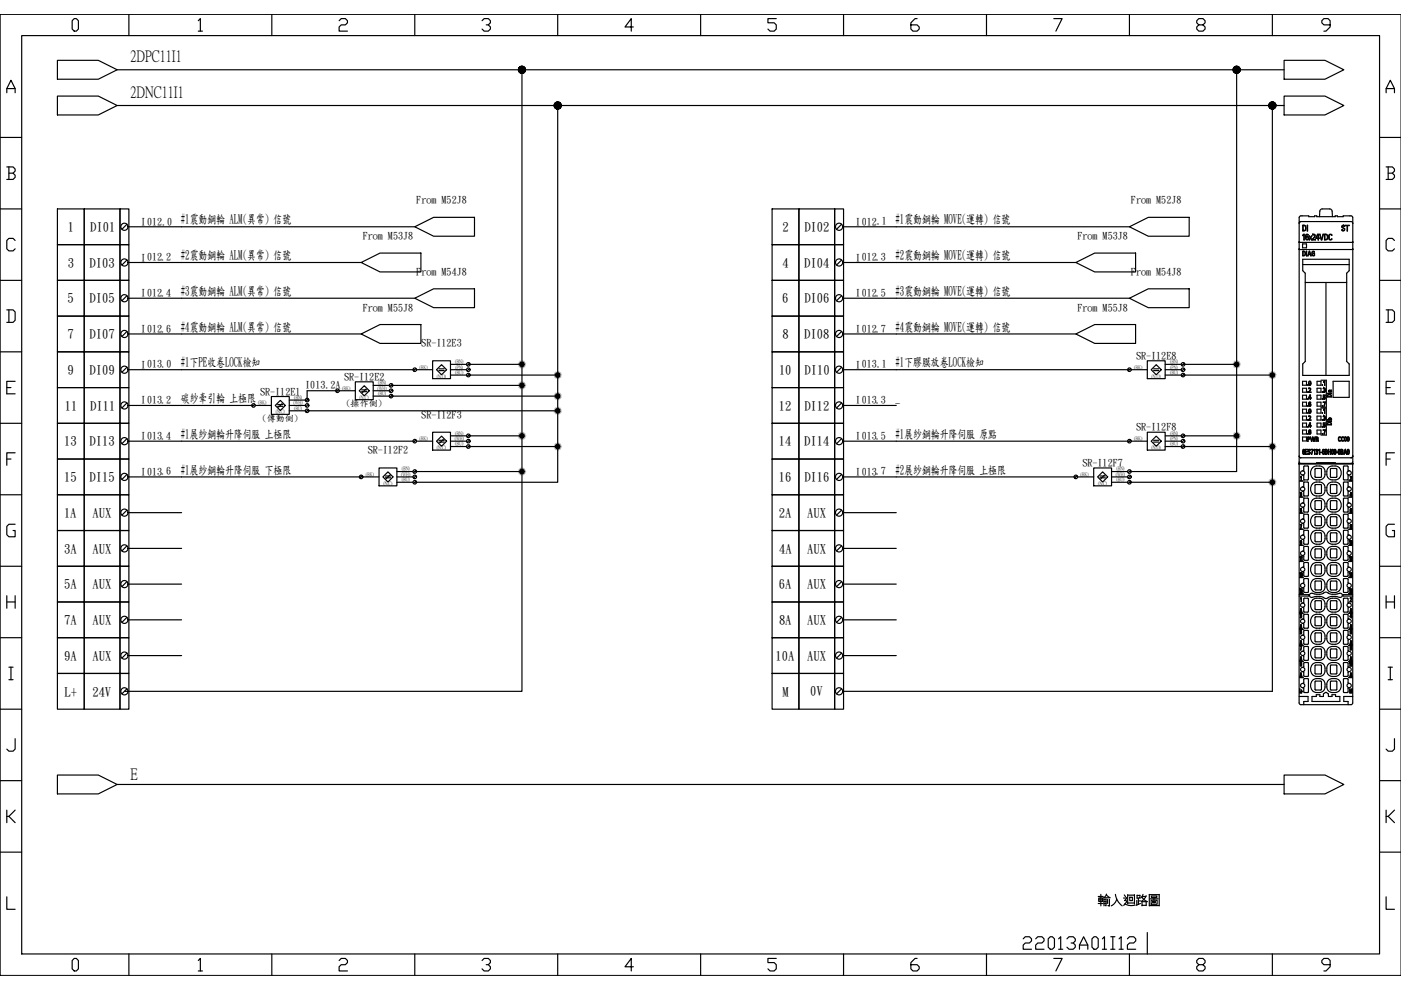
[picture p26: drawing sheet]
<svg xmlns="http://www.w3.org/2000/svg" width="297mm" height="210mm" viewBox="0 0 297 210" stroke-linecap="round" stroke-linejoin="round" font-family="sans-serif">
<defs><g id="words">
<text font-size="6.2" x="215.9" y="202.5">22013A01I12</text>
<g font-size="3.4">
<text x="27.7" y="13">2DPC11I1</text>
<text x="27.7" y="20.6">2DNC11I1</text>
<text x="27.7" y="165.2">E</text>
</g>
<g font-size="2.7">
<text x="38.3" y="47.4">#1震動鋼輪 ALM(異常) 信號</text>
<text x="189.9" y="47.4">#1震動鋼輪 MOVE(運轉) 信號</text>
<text x="14.4" y="49">1</text>
<text x="19.1" y="49">DI01</text>
<text x="165.9" y="49">2</text>
<text x="170.5" y="49">DI02</text>
<text x="14.3" y="56.5">3</text>
<text x="19" y="56.5">DI03</text>
<text x="38.3" y="55">#2震動鋼輪 ALM(異常) 信號</text>
<text x="165.9" y="56.6">4</text>
<text x="170.5" y="56.5">DI04</text>
<text x="189.9" y="55">#2震動鋼輪 MOVE(運轉) 信號</text>
<text x="14.3" y="64.1">5</text>
<text x="19" y="64.1">DI05</text>
<text x="38.3" y="62.5">#3震動鋼輪 ALM(異常) 信號</text>
<text x="165.9" y="64.1">6</text>
<text x="170.5" y="64.1">DI06</text>
<text x="189.9" y="62.5">#3震動鋼輪 MOVE(運轉) 信號</text>
<text x="14.3" y="71.7">7</text>
<text x="19" y="71.7">DI07</text>
<text x="38.3" y="70.1">#4震動鋼輪 ALM(異常) 信號</text>
<text x="165.9" y="71.7">8</text>
<text x="170.5" y="71.7">DI08</text>
<text x="189.9" y="70.1">#4震動鋼輪 MOVE(運轉) 信號</text>
<text x="38.3" y="77.7">#1下PE收卷LOCK檢知</text>
<text x="189.9" y="77.7">#1下膠膜放卷LOCK檢知</text>
<text x="14.3" y="79.3">9</text>
<text x="19" y="79.3">DI09</text>
<text x="165.2" y="79.3">10</text>
<text x="170.6" y="79.3">DI10</text>
<text x="13.7" y="86.9">11</text>
<text x="19.1" y="86.9">DI11</text>
<text x="38.3" y="85.3">碳紗牽引輪 上極限</text>
<text x="165.1" y="86.9">12</text>
<text x="170.5" y="86.9">DI12</text>
<text x="189.9" y="85.3">_</text>
<text x="13.6" y="94.4">13</text>
<text x="19" y="94.4">DI13</text>
<text x="38.3" y="92.8">#1展紗鋼輪升降伺服 上極限</text>
<text x="165.1" y="94.4">14</text>
<text x="170.5" y="94.4">DI14</text>
<text x="189.9" y="92.8">#1展紗鋼輪升降伺服 原點</text>
<text x="38.3" y="100.4">#1展紗鋼輪升降伺服 下極限</text>
<text x="189.9" y="100.4">#2展紗鋼輪升降伺服 上極限</text>
<text x="13.6" y="102">15</text>
<text x="19" y="102">DI15</text>
<text x="165.1" y="102">16</text>
<text x="170.5" y="102">DI16</text>
<text x="13.6" y="109.6">1A</text>
<text x="19.6" y="109.6">AUX</text>
<text x="165.2" y="109.6">2A</text>
<text x="171.2" y="109.6">AUX</text>
<text x="13.6" y="117.2">3A</text>
<text x="19.6" y="117.2">AUX</text>
<text x="165.2" y="117.2">4A</text>
<text x="171.2" y="117.2">AUX</text>
<text x="13.6" y="124.7">5A</text>
<text x="19.6" y="124.7">AUX</text>
<text x="165.1" y="124.7">6A</text>
<text x="171.2" y="124.7">AUX</text>
<text x="13.6" y="132.3">7A</text>
<text x="19.6" y="132.3">AUX</text>
<text x="165.2" y="132.3">8A</text>
<text x="171.2" y="132.3">AUX</text>
<text x="13.6" y="139.9">9A</text>
<text x="19.6" y="139.9">AUX</text>
<text x="164.4" y="139.9">10A</text>
<text x="171.2" y="139.9">AUX</text>
<text x="13.7" y="147.5">L+</text>
<text x="19.6" y="147.5">24V</text>
<text x="165.9" y="147.5">M</text>
<text x="171.8" y="147.5">0V</text>
</g>
<g font-size="2.1">
<text x="29.9" y="47.7">I012.0</text>
<text x="88.3" y="43.1">From M52J8</text>
<text x="181.4" y="47.7">I012.1</text>
<text x="239.8" y="43.1">From M52J8</text>
<text x="76.9" y="50.7">From M53J8</text>
<text x="228.4" y="50.7">From M53J8</text>
<text x="29.9" y="55.2">I012.2</text>
<text x="88.3" y="58.3">From M54J8</text>
<text x="181.4" y="55.2">I012.3</text>
<text x="239.8" y="58.3">From M54J8</text>
<text x="29.9" y="62.8">I012.4</text>
<text x="76.9" y="65.8">From M55J8</text>
<text x="181.4" y="62.8">I012.5</text>
<text x="228.4" y="65.8">From M55J8</text>
<text x="29.9" y="70.4">I012.6</text>
<text x="181.4" y="70.4">I012.7</text>
<text x="29.9" y="78">I013.0</text>
<text x="89.3" y="73.4">SR-I12E3</text>
<text x="181.4" y="78">I013.1</text>
<text x="240.9" y="76.1">SR-I12E8</text>
<text x="55.1" y="83.6">SR-I12E1</text>
<text x="64.7" y="82.2">I013.2A</text>
<text x="72.9" y="80.5">SR-I12E2</text>
<text x="29.9" y="85.5">I013.2</text>
<text x="89.3" y="88.6">SR-I12F3</text>
<text x="181.4" y="85.5">I013.3</text>
<text x="29.9" y="93.1">I013.4</text>
<text x="181.4" y="93.1">I013.5</text>
<text x="240.9" y="91.2">SR-I12F8</text>
<text x="29.9" y="100.7">I013.6</text>
<text x="78" y="96.1">SR-I12F2</text>
<text x="181.4" y="100.7">I013.7</text>
<text x="229.5" y="98.8">SR-I12F7</text>
</g>
<g font-size="1.9">
<text x="55.6" y="89.2">(傳動</text>
<text x="60.4" y="89.2">側)</text>
<text x="73.4" y="86.1">(操作側)</text>
</g>
<g font-size="1.1">
<text x="96.5" y="77">(BN)</text>
<text x="248.1" y="77">(BN)</text>
<text x="72.6" y="82.6">(BK)</text>
<text x="80" y="82.6">(WH)</text>
<text x="80.1" y="81.5">(BN)</text>
<text x="80.1" y="83.8">(BU)</text>
<text x="89" y="78.2">(BK)</text>
<text x="92.6" y="80.1">(N.O)</text>
<text x="96.5" y="79.3">(BU)</text>
<text x="96.6" y="78.2">(PN)</text>
<text x="240.5" y="78.2">(BK)</text>
<text x="244.1" y="80.1">(N.O)</text>
<text x="248.1" y="79.3">(BU)</text>
<text x="248.1" y="78.2">(PN)</text>
<text x="54.8" y="85.7">(BK)</text>
<text x="58.5" y="87.6">(N.C)</text>
<text x="62.2" y="85.7">(WH)</text>
<text x="62.3" y="84.6">(BN)</text>
<text x="62.3" y="86.9">(BU)</text>
<text x="76.3" y="84.5">(N.C)</text>
<text x="89" y="93.3">(BK)</text>
<text x="92.6" y="95.2">(N.C)</text>
<text x="96.4" y="93.3">(WH)</text>
<text x="96.5" y="92.2">(BN)</text>
<text x="96.5" y="94.5">(BU)</text>
<text x="240.5" y="93.3">(BK)</text>
<text x="244.1" y="95.2">(N.O)</text>
<text x="248.1" y="92.2">(BN)</text>
<text x="248.1" y="94.5">(BU)</text>
<text x="248.1" y="93.3">(PN)</text>
<text x="77.6" y="100.9">(BK)</text>
<text x="85.1" y="100.9">(WH)</text>
<text x="85.2" y="99.8">(BN)</text>
<text x="229.1" y="100.9">(BK)</text>
<text x="236.6" y="100.9">(WH)</text>
<text x="236.7" y="99.8">(BN)</text>
<text x="81.3" y="102.8">(N.C)</text>
<text x="85.2" y="102">(BU)</text>
<text x="232.8" y="102.8">(N.C)</text>
<text x="236.7" y="102">(BU)</text>
</g>
</g></defs>
<g fill="none" stroke="#000" stroke-width=".25">
<path d="M.1 3h296.9M1.4 19.7v-.9l.9-1.8 .9 1.8v.9M1.4 18.8h1.8M4.6 7.5h287.9v194.8h-287.9zM15.7 3.9h.5l.4 .5v1.8l-.4 .4h-.5l-.4-.4v-1.8zM27.3 3v4.5M42 4.4l.5-.5v2.7M42 6.6h.9M57.6 3v4.5M71.9 4.4l.4-.5h.9l.5 .5v.4l-.5 .5h-.9l-.4 .4v.9h1.8M87.9 3v4.5M102.2 4.4l.4-.5h.9l.5 .5v.4l-.5 .5h-.4"/>
<path d="M103.5 5.3l.5 .4v.5l-.5 .4h-.9l-.4-.4M118.2 3v4.5M134.3 5.7h-1.8l1.3-1.8v2.7M148.5 3v4.5M164.6 3.9h-1.8v.9h1.3l.5 .5v.9l-.5 .4h-.8l-.5-.4M178.8 3v4.5M194.4 3.9h-.4l-.9 .9v1.4l.5 .4h.8l.5-.4v-.5l-.5-.4h-1.3M209.2 3v4.5M223.4 3.9h1.8l-1.3 2.7M239.5 3v4.5M254.2 5.3l-.5-.5v-.4l.5-.5h.9l.4 .5v.4l-.4 .5h-.9l-.5 .4v.5l.5 .4h.9l.4-.4v-.5l-.4-.4M269.8 3v4.5"/>
<path d="M282 5.3h-1.3l-.5-.5v-.4l.5-.5h.9l.4 .5v1.3l-.9 .9h-.4M293.9 19.7v-.9l.9-1.8 .9 1.8v.9M293.9 18.8h1.8M.1 29.1h4.5M1.4 35.4h1.4l.4 .4v.5l-.4 .4M1.9 36.7h.9l.4 .5v.4l-.4 .4h-1.4M1.9 35.4v2.6M292.5 29.1h4.5M293.9 35.4h1.3l.5 .4v.5l-.5 .4M294.3 36.7h.9l.5 .5v.4l-.5 .4h-1.3M294.3 35.4v2.6M.1 44.3h4.5"/>
<path d="M.1 59.4h4.5M3.2 51l-.4-.5h-.9l-.5 .5v1.8l.5 .4h.9l.4-.4M292.5 44.3h4.5M292.5 59.4h4.5M295.7 51l-.5-.5h-.9l-.4 .5v1.8l.4 .4h.9l.5-.4M.1 74.6h4.5M1.4 65.7h1.4l.4 .4v1.8l-.4 .5h-1.4M1.9 65.7v2.7M292.5 74.6h4.5M293.9 65.7h1.3l.5 .4v1.8l-.5 .5h-1.3M294.3 65.7v2.7M.1 89.8h4.5"/>
<path d="M1.4 82.2h.9M1.4 97.3h.9M3.2 80.8h-1.8v2.7h1.8M3.2 96h-1.8v2.7M292.5 89.8h4.5M293.9 82.2h.9M293.9 97.3h.9M295.7 80.8h-1.8v2.7h1.8M295.7 96h-1.8v2.7M.1 104.9h4.5M3.2 111.2h-1.3l-.5 .4v1.8l.5 .4h1.3v-1.3h-.4M292.5 104.9h4.5"/>
<path d="M295.7 111.2h-1.4l-.4 .4v1.8l.4 .4h1.4v-1.3h-.5M.1 120.1h4.5M.1 135.2h4.5M1.4 126.3v2.7M1.4 127.6h1.8M3.2 126.3v2.7M292.5 120.1h4.5M292.5 135.2h4.5M293.9 127.6h1.8M293.9 126.3v2.7M295.7 126.3v2.7M.1 150.4h4.5"/>
<path d="M1.9 141.5h.9M1.9 144.1h.9M2.3 141.5v2.6M3.2 156.6v2.2l-.4 .5h-.9l-.5-.5M292.5 150.4h4.5M294.3 141.5h.9M294.3 144.1h.9M294.8 141.5v2.6M295.7 156.6v2.2l-.5 .5h-.9l-.4-.5M.1 165.5h4.5M1.4 171.8v2.6M1.9 173.1l1.3 1.3"/>
<path d="M3.2 171.8l-1.3 1.3h-.5M292.5 165.5h4.5M293.9 171.8v2.6M294.3 173.1l1.4 1.3M295.7 171.8l-1.4 1.3h-.4M.1 180.7h4.5M1.4 190.1v2.7h1.8M292.5 180.7h4.5M293.9 190.1v2.7h1.8M15.7 203.2h.5l.4 .5v1.7l-.4 .5h-.5l-.4-.5v-1.7zM27.3 202.3v4.5M42 203.7l.5-.5v2.7"/>
<path d="M42 205.9h.9M57.6 202.3v4.5M71.9 203.7l.4-.5h.9l.5 .5v.4l-.5 .4h-.9l-.4 .5v.9h1.8M87.9 202.3v4.5M102.2 203.7l.4-.5h.9l.5 .5v.4l-.5 .4h-.4M103.5 204.5l.5 .5v.4l-.5 .5h-.9l-.4-.5M118.2 202.3v4.5M134.3 205h-1.8l1.3-1.8v2.7M148.5 202.3v4.5M164.6 203.2h-1.8v.9h1.3l.5 .4v.9l-.5 .5h-.8l-.5-.5M178.8 202.3v4.5M194.4 203.2h-.4l-.9 .9v1.3l.5 .5h.8l.5-.5v-.4l-.5-.5h-1.3"/>
<path d="M209.2 202.3v4.5M223.4 203.2h1.8l-1.3 2.7M239.5 202.3v4.5M254.2 204.5l-.5-.4v-.4l.5-.5h.9l.4 .5v.4l-.4 .4h-.9l-.5 .5v.4l.5 .5h.9l.4-.5v-.4l-.4-.5M269.8 202.3v4.5M282 204.5h-1.3l-.5-.4v-.4l.5-.5h.9l.4 .5v1.3l-.9 .9h-.4"/>
</g>
<!-- layer: 0 -->
<g fill="none" stroke="#000" stroke-width=".25">
<path d="M12.2 12.8h8.6l4 2-4 2h-8.6zM24.8 14.8h247.5M110.7 14.8v131.8h-84.3M262.2 14.8v85.2h-22.7M272.3 12.8h8.6l4 2-4 2h-8.6zM12.2 20.4h8.6l4 2-4 2h-8.6zM24.8 22.4h247.5M269.8 22.4v124.2h-91.1M272.3 20.4h8.6l4 2-4 2h-8.6zM12.2 44.3h5.7v7.6h-5.7zM12.2 51.9h5.7v7.5h-5.7zM12.2 59.4h5.7v7.6h-5.7z"/>
<path d="M17.9 44.3h7.5v7.6h-7.5zM17.9 51.9h7.5v7.5h-7.5zM17.9 59.4h7.5v7.6h-7.5zM25.4 44.3h1.9v7.6h-1.9zM25.4 51.9h1.9v7.5h-1.9zM25.4 59.4h1.9v7.6h-1.9zM26.9 47.5l-1.1 1.1M26.9 55.1l-1.1 1.1M27.1 48.1h60.8M27.1 55.7h49.5M76.6 55.7l4-2h8.6v4h-8.6zM87.9 48.1l4-2h8.7v4h-8.7z"/>
<path d="M163.7 44.3h5.7v7.6h-5.7zM163.7 51.9h5.7v7.5h-5.7zM163.7 59.4h5.7v7.6h-5.7zM169.4 44.3h7.6v7.6h-7.6zM169.4 51.9h7.6v7.5h-7.6zM169.4 59.4h7.6v7.6h-7.6zM177 44.3h1.8v7.6h-1.8zM177 51.9h1.8v7.5h-1.8zM177 59.4h1.8v7.6h-1.8zM178.4 47.5l-1 1.1M178.4 55.1l-1 1.1M178.7 48.1h60.8"/>
<path d="M178.7 55.7h49.4M228.1 55.7l4-2h8.7v4h-8.7zM239.5 48.1l4-2h8.6v4h-8.6zM275.4 51.4h.1M275.4 52.9h.1M275.4 46.1v51.8l.4 .4M275.4 46.1l.4-.3h1.7v.1h1.2v-.1h.5v.1h3.9v-.1h.4v.1h1.3v-.1h1.6l.4 .3M275.5 51.4h.1M275.5 52.9h.1M275.5 47.2l-.1 .2M275.5 52.9h11.3M275.5 51.4h11.3"/>
<path d="M275.5 47.2h.1M275.5 47.1v.1M275.5 47.1h.1M275.8 47l-.3 .1M275.8 47h10.7l.3 .4M275.8 47h.1M276.2 51.7h.8v.8h-.8zM276.2 53.3l.5 .1 .1 .5-.2 .3h-.4zM276.2 47.8h.4l.2 .2 .1 .6-.3 .3-.4 .1zM276.2 55h9.9v2.4l-.6 .5v18.7l.6 .6v2.4h-9.9v-2.4l.5-.6v-18.7l-.5-.5zM276.2 56.1h9.9M276.2 49.9h.1"/>
<path d="M276.3 53.3l.3 .1 .1 .2v.4l-.2 .2h-.2zM276.3 47.8l.3 .1 .2 .2v.5l-.2 .3h-.3zM276.3 48.9h.1M276.4 49.7h.1v1.2l-.1-1.1-.2 .1zM276.7 59.9h8.8M276.9 49.7h.3l.2 .1-.4-.1-.1 .2v.4l.2-.2 .3 .2v.4l-.2 .2-.4-.3zM277 53.3v.9zM277.1 50.2h.1M277.2 47.8v1.2zM277.6 50.1l.3 .3 .2-.3-.2 .3 .2 .4-.3-.3-.3 .3 .3-.4zM277.6 53.3l.3 1-.1-.3h-.4l-.1 .2zM277.6 53.3l.2 .6h-.4z"/>
<path d="M278.2 53.3h.3l.2 .1-.4-.1-.1 .3v.4l.2 .2 .2-.1v-.3l-.1-.1h.2v.5h-.1h-.3l-.1-.2zM278.3 50.7h.1M278.4 49.7l.3 .1 .1 .2-.5 .7M278.4 49.7h.3l.2 .3-.6 .8 .6 .1h-.6v-.2M278.4 49.7h.1M278.7 54.2h.1M279.1 50.4v.1M279.3 49.7h.2v.8h.2h-.2v.4v-.4h-.5zM279.4 49.7l.1 .8-.4-.1zM279.8 45.9l.1-1.4 .4-.2 1.9 .1 .2 .4 .1 1.1M279.8 49.7l.4 1.1 .4-1.1-.3 1.2h-.2zM280.8 49.7h.5l.2 .2v.6l-.3 .3-.4 .1z"/>
<path d="M280.9 49.7l.4 .1 .1 .2v.5l-.2 .3h-.3zM280.9 50.8h.1M281.1 59.9v19.7M281.8 49.7h.4l.2 .1-.4-.1-.2 .3v.7l.2 .1 .4-.1-.2 .2-.4-.2zM284.7 48.9h.1M284.9 47.9l.2 .1-.3-.3-.3 .3v.2l.5 .4-.1 .2-.2 .1M284.9 47.9h-.3v.2l.5 .4v.2l-.3 .3-.3-.3 .2 .2M284.9 47.9h.1M285.3 47.8h.8h-.4v1.2l-.1-1.2zM286.8 52.9h.1M286.8 51.4h.1M286.8 46.1v51.8a.47 .47 0 0 1-.6 .4h-3.1v-.2h-3.9v.2"/>
<path d="M12.2 67h5.7v7.6h-5.7zM12.2 74.6h5.7v7.6h-5.7zM17.9 67h7.5v7.6h-7.5zM17.9 74.6h7.5v7.6h-7.5zM25.4 67h1.9v7.6h-1.9zM25.4 74.6h1.9v7.6h-1.9zM26.9 62.7l-1.1 1.1M26.9 70.3l-1.1 1M26.9 77.9l-1.1 1M27.1 78.4h60.8M27.1 63.2h60.8M27.1 70.8h49.5"/>
<path d="M76.6 70.8l4-2h8.6v4h-8.6zM87.9 63.2l4-2h8.7v4h-8.7zM88.2 78.1l-.5 .6M88.3 78.4h3.4M91.7 76.5h3.8v3.8h-3.8zM93.1 78.2h1.1M93.1 78.6h1.1M93.6 77.3l1.1 1.1-1.1 1.1-1.1-1.1zM95.5 78.4h3.4M95.5 79.5h3.4M95.5 77.3h3.4M99.3 79.5h18.9"/>
<path d="M99.3 77.3h11.4M99.6 78.1l-.6 .6M99.6 77l-.6 .5M99.6 79.3l-.6 .5M163.7 67h5.7v7.6h-5.7zM163.7 74.6h5.7v7.6h-5.7zM169.4 67h7.6v7.6h-7.6zM169.4 74.6h7.6v7.6h-7.6zM177 67h1.8v7.6h-1.8zM177 74.6h1.8v7.6h-1.8zM178.4 62.7l-1 1.1M178.4 70.3l-1 1"/>
<path d="M178.4 77.9l-1 1M178.7 78.4h60.8M178.7 63.2h60.8M178.7 70.8h49.4M228.1 70.8l4-2h8.7v4h-8.7zM239.5 63.2l4-2h8.6v4h-8.6zM239.7 78.1l-.5 .6M239.8 78.4h3.4M243.2 76.5h3.8v3.8h-3.8zM244.6 78.2h1.1M244.6 78.6h1.1M245.1 77.3l1.1 1.1-1.1 1.1-1-1.1z"/>
<path d="M247 78.4h3.4M247 79.5h3.4M247 77.3h3.4M250.8 79.5h19M250.8 77.3h11.4M251.1 78.1l-.5 .6M251.1 77l-.5 .5M251.1 79.3l-.5 .5M12.2 82.2h5.7v7.6h-5.7zM12.2 89.8h5.7v7.5h-5.7zM12.2 97.3h5.7v7.6h-5.7zM17.9 82.2h7.5v7.6h-7.5z"/>
<path d="M17.9 89.8h7.5v7.5h-7.5zM17.9 97.3h7.5v7.6h-7.5zM25.4 82.2h1.9v7.6h-1.9zM25.4 89.8h1.9v7.5h-1.9zM25.4 97.3h1.9v7.6h-1.9zM26.9 85.4l-1.1 1.1M26.9 93l-1.1 1.1M27.1 93.5h60.8M27.1 86h26.6M54 85.7l-.5 .5M54.1 86h3.4M57.5 84.1h3.8v3.8h-3.8z"/>
<path d="M58.4 86l1-1.1 1.1 1.1-1.1 1zM58.9 86.2h1.1M58.9 85.8h1.1M59.8 85.6l-.7 .7M61.3 86h3.4M61.3 87.1h3.4M61.3 84.8h3.4M65.1 87.1h53.1M65.4 85.7l-.6 .5M65.4 84.6l-.6 .5M65.4 86.8l-.6 .6M71.6 82.8h-6.5v2"/>
<path d="M71.8 82.6l-.5 .5M71.9 82.8h3.4M75.3 81h3.8v3.7h-3.8zM76.2 82.8l1-1 1.1 1-1.1 1.1zM76.7 83h1.1M76.7 82.7h1.1M77.6 82.5l-.7 .7M79.1 81.7h3.4M79.1 82.8h3.4M79.1 84h3.4M80.4 99.2h3.7v3.8h-3.7zM82.9 81.7h27.8"/>
<path d="M82.9 84h35.3M83.2 82.6l-.6 .5M83.2 81.4l-.6 .6M83.2 83.7l-.6 .6M84.1 100h3.5M87.9 100h22.8M88.2 99.7l-.5 .5M88.2 93.3l-.5 .5M88.3 93.5h3.4M91.7 91.6h3.8v3.8h-3.8zM92.5 93.5l1.1-1 1.1 1-1.1 1.1zM93.1 93.4h1.1"/>
<path d="M93.1 93.7h1.1M94 93.2l-.8 .7M95.5 93.5h3.4M95.5 94.7h3.4M95.5 92.4h3.4M99.3 94.7h18.9M99.3 92.4h11.4M99.6 93.3l-.6 .5M99.6 92.1l-.6 .6M99.6 94.4l-.6 .5M163.7 82.2h5.7v7.6h-5.7zM163.7 89.8h5.7v7.5h-5.7z"/>
<path d="M163.7 97.3h5.7v7.6h-5.7zM169.4 82.2h7.6v7.6h-7.6zM169.4 89.8h7.6v7.5h-7.6zM169.4 97.3h7.6v7.6h-7.6zM177 82.2h1.8v7.6h-1.8zM177 89.8h1.8v7.5h-1.8zM177 97.3h1.8v7.6h-1.8zM178.4 85.4l-1 1.1M178.4 93l-1 1.1M178.7 93.5h60.8M178.7 86h11.3M231.9 99.2h3.8v3.8h-3.8z"/>
<path d="M235.7 100h3.4M239.7 99.7l-.5 .5M239.7 93.3l-.5 .5M239.8 93.5h3.4M243.2 91.6h3.8v3.8h-3.8zM244.1 93.5l1-1 1.1 1-1.1 1.1zM244.6 93.4h1.1M244.6 93.7h1.1M247 93.5h3.4M247 94.7h3.4M247 92.4h3.4M250.8 94.7h19"/>
<path d="M250.8 92.4h11.4M251.1 93.3l-.5 .5M251.1 92.1l-.5 .6M251.1 94.4l-.5 .5M275.4 98.3h.1M275.4 98.4h.1M275.4 98.4h11.4M275.4 96.7l.1 .1M275.4 98.3h11.4M275.5 96.8h.1M275.5 96.8l.3 .3M275.8 97.1h.1"/>
<path d="M275.8 97.1h10.7M276.2 80.8h.8v.9h-.8zM276.2 82.3h.8v.9h-.8zM276.2 83.8h.8v.8h-.8zM276.2 85.3h.8v.8h-.8zM276.2 86.8h.8v.8h-.8zM276.2 88.2h.8v.9h-.8zM276.2 89.7h.8v.8h-.8zM276.2 91.2h.8v.8h-.8zM276.2 92.7h.8v.8h-.8zM276.3 99.8a.45 .45 0 0 1 .3 .5 .45 .45 0 0 1-.3 .4M276.3 99.8l.1-.1 .1-.9h.9v2.9h-.9l-.1-.8-.1-.2"/>
<path d="M276.3 99.8a.46 .46 0 0 0-.6 .5 .46 .46 0 0 0 .6 .4M276.3 99.8h.1M276.3 95.3l.3 .1-.2-.1-.1 .2v.3l.2-.1 .1 .1v.4l-.1 .1-.3-.2zM276.3 95.8h.3l-.1 .5-.2-.2zM276.8 95.3h.4h-.4v.4h.4l-.4 .1v.5h.4h-.4zM277.3 92.7h.3l.1 .2-.1 .2h-.3v.5zM277.3 81.6v.1zM277.3 83.1v.1zM277.3 84.5v.2zM277.3 86v.1zM277.3 87.5v.1zM277.3 89v.1z"/>
<path d="M277.3 90.4v.2zM277.3 91.9v.2zM277.3 92.7l.3 .1v.2l-.3 .1zM277.4 95.3h.2l.2 .2-.2-.2-.2 .2 .4 .5-.2 .3-.3-.2 .3 .2 .1-.3-.3-.3zM277.5 83.1v.1h.4l-.4-.1M277.5 96.2h.1M277.5 83.1h.1M277.5 89h.1M277.5 81.3v.3l.2 .1 .2-.1v-.3M277.5 81.3l.2-.5 .2 .1v.4M277.5 81.3h.1M277.5 90.3h.1"/>
<path d="M277.5 91.2l.4 .1-.3-.1-.1 .2v.2l.2-.1 .2 .1-.1 .5-.3-.2zM277.5 84.3h.1M277.5 82.3l.3 .1v.1l-.3 .6M277.5 88.3h.3v.1l-.3 .6M277.5 82.3h.3l.1 .2-.4 .6M277.5 88.3l.3-.1 .1 .2-.4 .6 .4 .1h-.4v-.1M277.5 82.3h.1M277.5 88.3h.1M277.5 85.3h.4h-.3l-.1 .2v.2l.2-.1 .2 .1-.1 .4-.3-.2zM277.5 81.3l.2-.4h.1l.1 .4M277.5 81.3l.2 .4 .2-.4M277.6 86.8l.2-.1 .1 .2v.6l-.1 .1-.3-.1z"/>
<path d="M277.6 86.8l.3 .1-.2 .7-.2-.2zM277.7 83.8h.2v.6h.1l-.1 .3-.1-.3h-.4zM277.7 89.7h.2v.6h.1l-.1 .3-.1-.3h-.4zM277.7 91.5h.1M277.7 85.6h.1M277.7 83.9l-.2 .4M277.7 89.7l-.2 .6M277.7 83.8l.1 .6-.3-.1M277.7 83.8v.1M277.7 89.7l.1 .6h-.3M277.7 89.7h.1M277.8 92.7l.3 .8 .2-.8 .3 .7 .3-.7-.3 .9-.3-.8-.2 .8z"/>
<path d="M277.9 81.3h.1M277.9 91.6h.1M277.9 95.3h.5l-.3 1 .2-.9zM278.3 99.2a1.58 1.58 0 0 1 2.6 .4 1.58 1.58 0 0 1-1.5 2.2 1.58 1.58 0 0 1-1.4-2.2zM278.3 95.3v.1M278.6 95.5h.1M278.6 93.4h.1M278.7 95.3l.1 1-.1-.9-.1 .1zM278.9 99.4h1.2v1.8h-1.2zM279 92.7l.4 .1v.3l.1 .5-.1-.4-.3-.1-.1 .5zM279 95.3h.2l.2 .2-.1 .3 .1 .3-.2 .2-.2-.1h.3l-.1-.5 .1-.2zM279.1 92.7l.2 .1 .1 .2-.3 .1z"/>
<path d="M279.1 96.3h.1M279.2 80.8h.9v.9h-.9zM279.2 82.3h.9v.9h-.9zM279.2 83.8h.9v.8h-.9zM279.2 85.3h.9v.8h-.9zM279.2 86.8h.9v.8h-.9zM279.2 88.2h.9v.9h-.9zM279.2 89.7h.9v.8h-.9zM279.2 91.2h.9v.8h-.9zM279.6 95.5l.2-.2v1v-.9l-.2 .1M279.6 95.5h.1M280 95.9l.3 .1z"/>
<path d="M280.1 80.6h1.1v5.7h-1.1M280.1 86.5h1.1v5.7h-1.1M280.3 81.6l.1 .1zM280.3 83.1l.1 .1zM280.3 84.5l.1 .2zM280.3 86l.1 .1zM280.3 87.5l.1 .1zM280.3 89l.1 .1zM280.3 90.4l.1 .2zM280.3 91.9l.1 .2zM280.5 95.3l.3 .1-.3-.1-.1 .2v.3l.3-.1 .1 .1-.2 .5-.2-.2zM280.5 95.8h.3l-.2 .5-.1-.2z"/>
<path d="M280.5 85.2h.5l-.3 1 .2-.9zM280.5 91.1h.5l-.3 1 .2-.9zM280.6 83.8h.4h-.4v.4l.3-.1 .1 .2-.2 .4-.2-.1h.2l.1-.3-.1-.2-.2 .2zM280.6 89.7h.4h-.4v.4l.2-.1 .2 .2-.2 .4-.2-.1h.2l.1-.3-.1-.2-.2 .2zM280.6 82.3v.1l.2-.1 .1 .2-.1 .2 .1 .3-.2 .1M280.6 88.2v.1h.2l.1 .1-.1 .2 .1 .3-.2 .1M280.6 82.3h.3l.1 .2-.1 .2 .1 .4-.2 .1-.2-.1h.1M280.6 88.2h.3l.1 .2-.1 .2 .1 .4-.2 .1-.2-.1h.1M280.6 88.2h.1M280.6 82.3h.1M280.7 81h.1M280.7 86.9h.1"/>
<path d="M280.7 90.1v.1M280.7 89h.1M280.7 83.1h.1M280.8 80.8l-.1 .2M280.8 86.7l-.1 .2M280.8 86.7l.1 .9-.1-.8-.1 .1M280.8 80.8l.1 .9-.1-.8-.1 .1M280.8 80.8h.1M280.8 86.7h.1M280.9 91.2h.1M281 95.3h.3l.1 .2v.6l-.2 .2h-.2zM281 95.8l.4 .1-.1 .3-.3 .1z"/>
<path d="M281 95.3l.3 .1v.3h-.3zM281.4 83.4l.9 .1zM281.4 89.3l.9 .1zM281.4 89.7l.7-.1 .2 .5h-.9zM281.5 83.8l.6-.1 .2 .5h-.9zM281.5 89.7h.6l.1 .3h-.7zM281.5 83.8h.6l.1 .3h-.7zM281.7 95.3v.4h.4v-.4v1v-.5h-.4v.5zM281.7 82.8l.6-.1v.3l-.3 .1-.2-.3v.3zM281.8 88.7h.4v.2l-.4 .1zM282.1 99.4h1.3v1.8h-1.3zM282.2 90h.1"/>
<path d="M282.2 84v.1M282.3 89h.1M282.3 88.9l-.1-.3h-.4l-.1 .2v.2l-.3 .1 .9-.1M282.3 88.9v.1M282.3 88.9h.1M282.4 95.3h.2l.1 .2v.6l-.2 .2-.2-.2zM282.4 95.4h.2l.1 .1-.2 .8-.1-.2zM282.6 80.8h3.5v3.5h-3.5zM282.9 95.3h.2l.1 .2v.6l-.1 .2-.3-.2zM282.9 95.4h.2l.1 .1-.1 .8-.2-.2zM283.4 95.9l.2 .1zM283.8 95.3h.2l.1 .2v.6l-.1 .2-.3-.2z"/>
<path d="M283.8 92.7h.5h-.3l-.2 .1 .1 .6h.4l-.1 .1-.4-.1zM283.8 95.4l.3 .1-.2 .8-.1-.3zM284.3 95.3l.4 .2 .1 .6-.2 .2h-.3zM284.3 95.8l.4 .1-.1 .3-.3 .1zM284.3 95.3l.4 .1-.1 .3h-.3zM284.5 92.7l.2-.1 .2 .1h-.3l-.1 .2v.5h.4l-.1 .1-.4-.1zM285 93.1l.2 .4 .2-.1 .1-.3M285 93.1l.1-.4 .1-.1 .3 .1v.4M285 93.1h.1M285.1 93.1l.2-.4 .1 .4M285.1 93.1l.1 .4 .2-.1v-.3M285.1 93.1h.1"/>
<path d="M285.2 95.3l.3 1-.1-.2h-.3l-.2 .2zM285.2 95.4l.2 .6h-.3zM285.4 93.1h.1M285.5 93.1h.1M285.6 93.1l.2 .4 .2-.1 .1-.3M285.6 93.1v-.3l.2-.2 .2 .1 .1 .4M285.6 93.1h.1M285.7 93.1l.1-.4 .2 .4M285.7 93.1l.1 .4 .2-.1v-.3M285.7 93.1h.1M285.7 95.3h.2l.1 .2v.6l-.1 .2-.3-.2zM285.8 95.4l.2 .1-.1 .8-.2-.3z"/>
<path d="M286 99.8l-.2-.1v-.9h-.9v2.9h.9v-.8l.2-.2M286 99.8a.46 .46 0 0 1 .5 .5 .46 .46 0 0 1-.5 .4M286 99.8h.1M286 99.8a.45 .45 0 0 0-.4 .5 .45 .45 0 0 0 .4 .4M286 93.1h.1M286.1 93.1h.1M286.5 97.1h.1M286.7 97l-.2 .1M286.7 96.9v.1M286.8 96.8l-.1 .1M286.8 98.3h.1M286.8 96.8h.1"/>
<path d="M286.8 98.3v.1M286.8 98.4h.1M286.8 98.3v50.7l-.4 .4h-10.6l-.4-.4v-50.7M286.8 96.7h.1M286.8 96.6v.1M286.8 96.7v.1M12.2 104.9h5.7v7.6h-5.7zM12.2 112.5h5.7v7.6h-5.7zM17.9 104.9h7.5v7.6h-7.5zM17.9 112.5h7.5v7.6h-7.5zM25.4 104.9h1.9v7.6h-1.9zM25.4 112.5h1.9v7.6h-1.9z"/>
<path d="M26.9 100.6l-1.1 1.1M26.9 108.2l-1.1 1M26.9 115.7l-1.1 1.1M27.1 101.1h49.5M27.1 108.7h11.4M27.1 116.3h11.4M76.8 100.8l-.5 .6M77 101.1h3.4M81.2 101.1l1.1-1.1 1 1.1-1 1.1zM81.7 100.9h1.1M81.7 101.3h1.1M82.6 100.7l-.7 .8"/>
<path d="M84.1 101.1h3.5M84.1 102.3h3.5M88.2 100.8l-.5 .6M88.2 102l-.5 .5M163.7 104.9h5.7v7.6h-5.7zM163.7 112.5h5.7v7.6h-5.7zM169.4 104.9h7.6v7.6h-7.6zM169.4 112.5h7.6v7.6h-7.6zM177 104.9h1.8v7.6h-1.8zM177 112.5h1.8v7.6h-1.8zM178.4 100.6l-1 1.1M178.4 108.2l-1 1"/>
<path d="M178.4 115.7l-1 1.1M178.7 101.1h49.4M178.7 108.7h11.3M178.7 116.3h11.3M228.4 100.8l-.6 .6M228.5 101.1h3.4M232.7 101.1l1.1-1.1 1.1 1.1-1.1 1.1zM233.2 100.9h1.1M233.2 101.3h1.1M234.2 100.7l-.8 .8M235.7 101.1h3.4M235.7 102.3h3.4"/>
<path d="M239.5 102.3h30.3M239.7 100.8l-.5 .6M239.7 102l-.5 .5M275.6 119.1h.7M275.6 119h.7M275.6 115.6h.7M275.6 112.2h.7M275.6 108.8h.7M275.6 105.4h.7M275.6 102h.7M275.7 118.1v.8zM275.7 118.1h.1"/>
<path d="M275.7 107.8h.3l-.3 .1v.3l.3 .1-.2 .4-.1-.1h.2v-.2v-.2l-.2 .1zM275.7 111.2h.3l-.2 .9 .1-.8zM275.7 114.7l.2-.1 .1 .2-.2 .7-.1-.1h.2v-.3h-.2zM275.8 108.2h.1M275.8 114.7l.1 .1-.1 .3zM275.8 101.2h.1M275.8 104.8l.1 .2-.1 .2M275.8 105.2h.1M275.8 104.8l.1-.3h-.2l.2-.1 .1 .5M275.8 104.8h.1M275.8 101l.1 .8v-.7h-.2zM275.9 111.3h.1"/>
<path d="M275.9 114.9h.1M276 104.9l-.1 .3-.2-.1 .1 .1M276 104.9h.1M276 118.1l.1 .8zM276 118.1h.1M276.3 103.2a.45 .45 0 0 1 .3 .5 .45 .45 0 0 1-.3 .4M276.3 106.6a.45 .45 0 0 1 .3 .5 .45 .45 0 0 1-.3 .4M276.3 110.1a.45 .45 0 0 1 .3 .4 .45 .45 0 0 1-.3 .4M276.3 113.5a.45 .45 0 0 1 .3 .4 .45 .45 0 0 1-.3 .5M276.3 116.9a.45 .45 0 0 1 .3 .4 .45 .45 0 0 1-.3 .5M276.3 103.2l.1-.1 .1-.8h.9v2.8h-.9l-.1-.8-.1-.2M276.3 106.6l.1-.1 .1-.8h.9v2.8h-.9l-.1-.8-.1-.2"/>
<path d="M276.3 110l.1-.1 .1-.8h.9v2.8h-.9l-.1-.8-.1-.1M276.3 113.5l.1-.2 .1-.8h.9v2.8h-.9l-.1-.8-.1-.1M276.3 116.9l.1-.2 .1-.8h.9v2.9h-.9l-.1-.9-.1-.1M276.3 103.2a.46 .46 0 0 0-.6 .5 .46 .46 0 0 0 .6 .4M276.3 106.6a.46 .46 0 0 0-.6 .5 .46 .46 0 0 0 .6 .5M276.3 110a.46 .46 0 0 0-.6 .5 .46 .46 0 0 0 .6 .5M276.3 113.5a.46 .46 0 0 0-.6 .4 .46 .46 0 0 0 .6 .5M276.3 116.9a.46 .46 0 0 0-.6 .4 .46 .46 0 0 0 .6 .5M276.3 100.7h.1M276.3 103.2h.1M276.3 104.1h.1M276.3 106.6h.1"/>
<path d="M276.3 107.5v.1M276.3 110v.1M276.3 111h.1M276.3 113.5h.1M276.3 114.4h.1M276.3 116.9h.1M276.3 117.8h.1M278.3 102.6a1.58 1.58 0 0 1 2.6 .4 1.58 1.58 0 0 1-1.5 2.2 1.58 1.58 0 0 1-1.4-2.2zM278.3 106a1.58 1.58 0 0 1 2.6 .4 1.58 1.58 0 0 1-1.5 2.3 1.58 1.58 0 0 1-1.4-2.3zM278.3 109.4a1.58 1.58 0 0 1 2.6 .4 1.58 1.58 0 0 1-1.5 2.3 1.58 1.58 0 0 1-1.4-2.3zM278.3 112.8a1.58 1.58 0 0 1 2.6 .4 1.58 1.58 0 0 1-1.5 2.3 1.58 1.58 0 0 1-1.4-2.3zM278.3 116.2a1.58 1.58 0 0 1 2.6 .5 1.58 1.58 0 0 1-1.5 2.2 1.58 1.58 0 0 1-1.4-2.3z"/>
<path d="M278.3 119.6a1.58 1.58 0 0 1 2.6 .5 1.58 1.58 0 0 1-1.5 2.2 1.58 1.58 0 0 1-1.4-2.3zM278.8 106.3l.1 1.7h1.1l.2-.1v-1.6M278.8 116.5l.1 1.7 1.1 .1 .2-.2v-1.6M278.8 106.3l.2-.2h1l.2 .2M278.8 116.5l.2-.1h1l.2 .1M278.9 102.8h1.2v1.8h-1.2zM278.9 109.6h1.2v1.8h-1.2zM278.9 113h1.2v1.8h-1.2zM278.9 119.8h1.2v1.8h-1.2zM282.1 106.3l.1-.2h1.1l.1 .2M282.1 116.5l.1-.1h1.1l.1 .1M282.1 106.3v1.7h1.2l.1-.1v-1.6"/>
<path d="M282.1 116.5v1.7l1.2 .1 .1-.2v-1.6M282.1 102.8h1.3v1.8h-1.3zM282.1 109.6h1.3v1.8h-1.3zM282.1 113h1.3v1.8h-1.3zM282.1 119.8h1.3v1.8h-1.3zM285.9 119.1h.8M285.9 119h.8M285.9 115.6h.8M285.9 112.2h.8M285.9 108.8h.8M285.9 105.4h.8M285.9 102h.8"/>
<path d="M286 103.2l-.2-.1v-.8h-.9v2.8h.9v-.8l.2-.2M286 106.6l-.2-.1v-.8h-.9v2.8h.9v-.8l.2-.2M286 110l-.2-.1v-.8h-.9v2.8h.9v-.8l.2-.1M286 113.5l-.2-.2v-.8h-.9v2.8h.9v-.8l.2-.1M286 116.9l-.2-.2v-.8h-.9v2.9h.9v-.9l.2-.1M286 103.2a.46 .46 0 0 1 .5 .5 .46 .46 0 0 1-.5 .4M286 106.6a.46 .46 0 0 1 .5 .5 .46 .46 0 0 1-.5 .5M286 110a.46 .46 0 0 1 .5 .5 .46 .46 0 0 1-.5 .5M286 113.5a.46 .46 0 0 1 .5 .4 .46 .46 0 0 1-.5 .5M286 116.9a.46 .46 0 0 1 .5 .4 .46 .46 0 0 1-.5 .5M286 100.7h.1M286 103.2h.1"/>
<path d="M286 104.1h.1M286 106.6h.1M286 107.5v.1M286 110v.1M286 111h.1M286 113.5h.1M286 114.4h.1M286 116.9h.1M286 117.8h.1M286 103.2a.45 .45 0 0 0-.4 .5 .45 .45 0 0 0 .4 .4M286 106.6a.45 .45 0 0 0-.4 .5 .45 .45 0 0 0 .4 .4M286 110.1a.45 .45 0 0 0-.4 .4 .45 .45 0 0 0 .4 .4"/>
<path d="M286 113.5a.45 .45 0 0 0-.4 .4 .45 .45 0 0 0 .4 .5M286 116.9a.45 .45 0 0 0-.4 .4 .45 .45 0 0 0 .4 .5M286.2 114.8h.1M286.2 114.7v.1M286.2 114.7h.1M286.2 118.1l.1 .8zM286.2 114.6l.1 .9-.1-.8v.1M286.2 118.1h.1M286.3 104.9v.1M286.3 111.3h.3l-.1 .8-.3-.2zM286.3 107.9h.3h-.2l-.1 .1v.2l.2-.1 .1 .2-.2 .4-.1-.2zM286.3 101.7v.1"/>
<path d="M286.4 104.4l.2 .6-.1 .2v-.2h-.3zM286.4 118.8l.3 .1zM286.4 104.5l-.1 .4M286.4 104.5h.1M286.5 114.7l.1-.1 .1 .2-.1 .7-.2-.2zM286.5 104.5v.5h-.2M286.5 118.1l.2 .1-.2 .6 .1-.5zM286.5 114.7l.1 .1v.6zM286.6 101.2l-.3 .5M286.6 101.2l-.1-.2-.2 .1 .2 .1-.3 .6h.4h-.3M286.6 101.2h.1M12.2 120.1h5.7v7.5h-5.7z"/>
<path d="M12.2 127.6h5.7v7.6h-5.7zM12.2 135.2h5.7v7.6h-5.7zM17.9 120.1h7.5v7.5h-7.5zM17.9 127.6h7.5v7.6h-7.5zM17.9 135.2h7.5v7.6h-7.5zM25.4 120.1h1.9v7.5h-1.9zM25.4 127.6h1.9v7.6h-1.9zM25.4 135.2h1.9v7.6h-1.9zM26.9 123.3l-1.1 1.1M26.9 130.9l-1.1 1.1M26.9 138.5l-1.1 1M27.1 123.8h11.4"/>
<path d="M27.1 131.4h11.4M27.1 139h11.4M163.7 120.1h5.7v7.5h-5.7zM163.7 127.6h5.7v7.6h-5.7zM163.7 135.2h5.7v7.6h-5.7zM169.4 120.1h7.6v7.5h-7.6zM169.4 127.6h7.6v7.6h-7.6zM169.4 135.2h7.6v7.6h-7.6zM177 120.1h1.8v7.5h-1.8zM177 127.6h1.8v7.6h-1.8zM177 135.2h1.8v7.6h-1.8zM178.4 123.3l-1 1.1"/>
<path d="M178.4 130.9l-1 1.1M178.4 138.5l-1 1M178.7 123.8h11.3M178.7 131.4h11.3M178.7 139h11.3M275.4 126.1h2.1v.3h-2.1M275.6 136.9h.7M275.6 136.8h.7M275.6 133.4h.7M275.6 130h.7M275.6 125.9h.7M275.6 125.8h.7"/>
<path d="M275.6 122.4h.7M275.6 124.9l.1 .8zM275.6 124.9h.1M275.6 121.5h.1M275.6 121.5l.1 .8zM275.7 133.6h.3h-.3v.3l.3 .1-.2 .4-.1-.1 .2 .1v-.2v-.3l-.2 .1zM275.7 137h.3l-.2 .8 .1-.7zM275.7 130.2l.2 .1-.1 .2M275.7 130.2h.3v.5M275.7 130.2h.1M275.8 134h.1M275.8 127h.1"/>
<path d="M275.8 130.5l.1 .3-.2 .2 .2-.1 .1-.2M275.8 129l.2 .9-.1-.3h-.2l-.1 .3zM275.8 132.4l.2 .9-.1-.2h-.2l-.1 .2zM275.8 135.9l.2 .8-.1-.2h-.2l-.1 .2zM275.8 139.3l.2 .8-.1-.2h-.2l-.1 .2zM275.8 130.5h.1M275.8 129.1l.1 .5h-.2zM275.8 132.5l.1 .5h-.2zM275.8 135.9l.1 .5h-.2zM275.8 139.3l.1 .5h-.2zM275.8 126.8l.1 .8v-.7h-.2zM275.8 124.9h.3h-.2v.3l.2 .1-.1 .4-.2-.1h.2l.1-.3-.1-.1-.2 .1z"/>
<path d="M275.9 130.6h.1M275.9 121.6h.1M275.9 121.6l.1-.1v.2M275.9 121.6v-.2l.2 .1-.1 .3M275.9 125.3h.1M275.9 137.1h.1M275.9 122.2h.1M275.9 121.8v.1M275.9 121.9h.1M276 121.9l.1 .2-.2 .1M276 121.8h-.1M276 130.7h.1"/>
<path d="M276 121.9l.1 .3h-.2M276 121.8h.1M276 121.7h.1M276 121.7v.1M276.2 123.7a.46 .46 0 0 0-.5 .5 .46 .46 0 0 0 .6 .4M276.2 123.7h.1M276.3 120.3a.45 .45 0 0 1 .3 .4 .45 .45 0 0 1-.3 .5M276.3 123.7a.45 .45 0 0 1 .3 .4 .45 .45 0 0 1-.3 .5M276.3 127.9a.45 .45 0 0 1 .3 .4 .45 .45 0 0 1-.3 .5M276.3 134.7a.45 .45 0 0 1 .3 .4 .45 .45 0 0 1-.3 .5M276.3 138.1a.45 .45 0 0 1 .3 .4 .45 .45 0 0 1-.3 .5M276.3 120.3l.1-.2 .1-.8h.9v2.9h-.9l-.1-.9-.1-.1"/>
<path d="M276.3 123.7l.1-.2 .1-.8h.9v2.9h-.9l-.1-.9M276.3 124.6l.1 .1M276.3 127.9l.1-.2 .1-.8h.9v2.8h-.9l-.1-.8-.1-.1M276.3 131.3l.1-.2 .1-.8h.9v2.9h-.9l-.1-.9M276.3 132.2l.1 .1M276.3 134.7l.1-.2 .1-.8h.9v2.9h-.9l-.1-.9-.1-.1M276.3 139l.3 1M276.3 138.1l.1-.2 .1-.8h.9v2.8l-.1 .1M276.3 120.3a.46 .46 0 0 0-.6 .4 .46 .46 0 0 0 .6 .5M276.3 127.9a.46 .46 0 0 0-.6 .4 .46 .46 0 0 0 .6 .5M276.3 131.3a.46 .46 0 0 0-.6 .4 .46 .46 0 0 0 .6 .5M276.3 131.3a.45 .45 0 0 1 .3 .4 .45 .45 0 0 1-.3 .5"/>
<path d="M276.3 134.7a.46 .46 0 0 0-.6 .4 .46 .46 0 0 0 .6 .5M276.3 138.1a.46 .46 0 0 0-.6 .4 .46 .46 0 0 0 .6 .5M276.3 120.3h.1M276.3 121.2h.1M276.3 123.7h.1M276.3 124.6h.1M276.3 127.9h.1M276.3 128.8h.1M276.3 132.2h.1M276.3 134.7h.1M276.3 135.6h.1M276.3 138.1h.1"/>
<path d="M276.3 139h.1M278.3 125.2a1.55 1.55 0 0 1 .2-2.3 1.55 1.55 0 0 1 2.2 .4 1.55 1.55 0 0 1-.5 2.2l-1.3 .1-.6-.4M278.3 132.8a1.55 1.55 0 0 1 .2-2.3 1.55 1.55 0 0 1 2.2 .4 1.55 1.55 0 0 1-.5 2.2l-1.3 .1-.6-.4M278.3 134a1.58 1.58 0 0 1 2.6 .5 1.58 1.58 0 0 1-1.5 2.2 1.58 1.58 0 0 1-1.4-2.3zM278.9 123.2h1.2v1.8h-1.2zM278.9 127.4h1.2v1.8h-1.2zM278.9 130.8h1.2v1.8h-1.2zM279 134.2l-.2 .1 .1 1.7 1.1 .1 .2-.2v-1.6l-.2-.1M279 139.5l-.2-.2 .1-1.7h1.1l.2 .1v1.6l-.2 .2M279 139.5h1M279 134.2h1M279.2 129.8h.6"/>
<path d="M279.8 129.8a1.56 1.56 0 0 0 1.1-2 1.56 1.56 0 0 0-2.1-1 1.56 1.56 0 0 0-.8 2.2l.5 .6 .7 .2M281.6 125.7v.1a3.2 3.2 0 0 0 2.6 0 .45 .45 0 0 1 .4 .5 .45 .45 0 0 1-.6 .4 2.93 2.93 0 0 0-2.4 0M281.6 125.7a.96 .96 0 0 0-1.3 .2l-1.1 .1-1-.2a.46 .46 0 0 0-.6 .4 .46 .46 0 0 0 .6 .5 3.1 3.1 0 0 1 2.9 .2l.5-.2M282.1 123.2h1.3v1.8h-1.3zM282.1 127.4h1.3v1.8h-1.3zM282.1 130.8h1.3v1.8h-1.3zM282.2 134.2l-.1 .1v1.7l1.2 .1 .1-.2v-1.6l-.1-.1M282.2 139.5l-.1-.2v-1.7h1.2l.1 .1v1.6l-.1 .2M282.2 139.5h1.1M282.2 134.2h1.1M282.4 129.8a1.56 1.56 0 0 1-1-2 1.56 1.56 0 0 1 2.1-1 1.56 1.56 0 0 1 .7 2.2l-.4 .6-.7 .2M282.4 129.8h.7"/>
<path d="M284 125.2a1.55 1.55 0 0 0-.2-2.3 1.55 1.55 0 0 0-2.3 .4 1.55 1.55 0 0 0 .6 2.2l1.2 .1 .7-.4M284 132.8a1.55 1.55 0 0 0-.2-2.3 1.55 1.55 0 0 0-2.3 .4 1.55 1.55 0 0 0 .6 2.2l1.2 .1 .7-.4M285.9 136.9h.8M285.9 136.8h.8M285.9 133.4h.8M285.9 130h.8M285.9 125.9h.8M285.9 125.8h.8M285.9 122.4h.8M286 120.3l-.2-.2v-.8h-.9v2.9h.9v-.9l.2-.1M286 123.7l-.2-.2v-.8h-.9v2.9h.9v-.9M286 124.6l-.2 .1"/>
<path d="M286 127.9l-.2-.2v-.8h-.9v2.8h.9v-.8l.2-.1M286 131.3l-.2-.2v-.8h-.9v2.9h.9v-.9M286 132.2l-.2 .1M286 134.7l-.2-.2v-.8h-.9v2.9h.9v-.9l.2-.1M286 138.1l-.2-.2v-.8h-.9l-.1 2.8 .2 .1M286 139l-.3 1M286 120.3a.46 .46 0 0 1 .5 .4 .46 .46 0 0 1-.5 .5M286 127.9a.46 .46 0 0 1 .5 .4 .46 .46 0 0 1-.5 .5M286 131.3a.46 .46 0 0 1 .5 .4 .46 .46 0 0 1-.5 .5M286 131.3a.45 .45 0 0 0-.4 .4 .45 .45 0 0 0 .4 .5M286 134.7a.46 .46 0 0 1 .5 .4 .46 .46 0 0 1-.5 .5M286 138.1a.46 .46 0 0 1 .5 .4 .46 .46 0 0 1-.5 .5"/>
<path d="M286 120.3h.1M286 121.2h.1M286 123.7h.1M286 124.6h.1M286 127.9h.1M286 128.8h.1M286 132.2h.1M286 134.7h.1M286 135.6h.1M286 138.1h.1M286 139h.1M286 120.3a.45 .45 0 0 0-.4 .4 .45 .45 0 0 0 .4 .5"/>
<path d="M286 123.7a.45 .45 0 0 0-.4 .4 .45 .45 0 0 0 .4 .5M286 127.9a.45 .45 0 0 0-.4 .4 .45 .45 0 0 0 .4 .5M286 134.7a.45 .45 0 0 0-.4 .4 .45 .45 0 0 0 .4 .5M286 138.1a.45 .45 0 0 0-.4 .4 .45 .45 0 0 0 .4 .5M286 123.7a.46 .46 0 0 1 .5 .5 .46 .46 0 0 1-.5 .4M286.2 125.1h.1M286.2 124.9v.2M286.2 124.9h.1M286.2 124.9l.1 .8-.1-.7v.1M286.2 121.5h.1M286.2 121.5l.1 .8zM286.3 130.7h.1"/>
<path d="M286.3 137l.3 .1-.1 .7-.3-.1zM286.3 133.6l.3 .1-.2-.1-.1 .2v.2l.2-.1 .1 .1-.1 .4-.2-.2zM286.3 127.5h.1M286.3 126.9l.1-.2 .2 .2M286.3 126.9h.1M286.3 126.9l.2-.1v.2l-.3 .6h.4l-.3-.1M286.4 129l.2 .9-.1-.3h-.2l-.1 .3zM286.4 132.4l.2 .9-.1-.2h-.2l-.1 .2zM286.4 135.9l.2 .8-.1-.2h-.2l-.1 .2zM286.4 139.3l.2 .8-.1-.2h-.2l-.1 .2zM286.4 130.2l.2 .5-.1 .3v-.2h-.3zM286.4 129.1l.1 .5h-.2z"/>
<path d="M286.4 132.5l.1 .5h-.2zM286.4 135.9l.1 .5h-.2zM286.4 139.3l.1 .5h-.2zM286.4 130.2l-.1 .5M286.4 130.2h.1M286.5 130.2v.5h-.2M286.5 124.9l.2 .1h-.2v.2l.2 .1-.1 .4-.2-.2zM286.5 125.3h.2l-.1 .3zM286.6 126.9l-.3 .6M286.6 126.9h.1M286.6 121.5l-.1 .5 .2 .1h-.3l.1-.6 .1 .5M286.6 121.5h.1"/>
<path d="M286.6 121.5v.5M286.6 122.1v.2v-.2M286.7 125.2h.1M286.8 126.1h-2v.3h2M12.2 142.8h5.7v7.6h-5.7zM17.9 142.8h7.5v7.6h-7.5zM25.4 142.8h1.9v7.6h-1.9zM26.9 146l-1.1 1.1M163.7 142.8h5.7v7.6h-5.7zM169.4 142.8h7.6v7.6h-7.6zM177 142.8h1.8v7.6h-1.8zM178.4 146l-1 1.1"/>
<path d="M275.4 147.7h1.9v1h-.9v.7M275.6 143.7h.7M275.6 143.6h.7M275.6 140.3h.7M275.6 140.2h.7M275.6 146.1v.8h.2h-.2zM275.7 140.4h.2l.1 .2-.1 .6-.2-.1h.2v-.3l-.2 .1zM275.8 140.5l.1 .1-.1 .3zM275.8 142.7l.2 .8-.1-.2h-.2l-.1 .2zM275.8 146.6h.3zM275.8 142.7l.1 .5h-.2zM275.9 140.6h.1"/>
<path d="M275.9 146.6v-.3l.1 .3M275.9 146.6v.3l.1-.3M276.2 142.4h.1M276.3 144.9a.45 .45 0 0 1 .3 .5 .45 .45 0 0 1-.3 .4M276.3 141.5l.1-.2 .1-.8h.9v2.9h-.9l-.1-.8-.1-.2M276.3 144.9l.1-.1 .1-.9h.9v2.9h-.9l-.1-.8-.1-.2M276.3 141.5a.46 .46 0 0 0-.6 .4 .46 .46 0 0 0 .5 .5M276.3 141.5a.45 .45 0 0 1 .3 .4 .45 .45 0 0 1-.3 .5M276.3 144.9a.46 .46 0 0 0-.6 .5 .46 .46 0 0 0 .6 .4M276.3 144.9h.1M276.3 145.8h.1M276.6 140h.7"/>
<path d="M278.2 147.7h.9v-.4h.7v.4h.8v-.6a.59 .59 0 0 1 .5-.3 .59 .59 0 0 1 .6 .3v.6h.7v-.4h.8v.4h.9v1h-5.9zM278.3 140.9a1.56 1.56 0 0 0 .2 2.2 1.56 1.56 0 0 0 2.2-.3 1.56 1.56 0 0 0-.5-2.3h-1.3l-.6 .4M278.3 144.3a1.58 1.58 0 0 1 2.6 .4 1.58 1.58 0 0 1-1.5 2.2 1.58 1.58 0 0 1-1.4-2.2zM278.9 141h1.2v1.8h-1.2zM278.9 144.5h1.2v1.8h-1.2zM279.2 140h.6M279.8 140a1.56 1.56 0 0 0 1.1-2 1.56 1.56 0 0 0-2.1-.9 1.56 1.56 0 0 0-.8 2.1l.5 .6 .7 .2M282.1 141h1.3v1.8h-1.3zM282.1 144.5h1.3v1.8h-1.3zM282.4 140a1.56 1.56 0 0 1-1-2 1.56 1.56 0 0 1 2.1-.9 1.56 1.56 0 0 1 .7 2.1l-.4 .6-.7 .2M282.4 140h.7M284 140.9a1.55 1.55 0 0 1-.2 2.2 1.55 1.55 0 0 1-2.3-.3 1.55 1.55 0 0 1 .6-2.3h1.2l.7 .4"/>
<path d="M285 140h.7M285.9 143.7h.8M285.9 143.6h.8M285.9 140.3h.8M285.9 140.2h.8M286 141.5l-.2-.2v-.8h-.9v2.9h.9v-.8l.2-.2M286 144.9l-.2-.1v-.9h-.9v2.9h.9v-.8l.2-.2M286 141.5a.46 .46 0 0 1 .5 .4 .46 .46 0 0 1-.5 .5M286 141.5a.46 .46 0 0 0-.4 .4 .46 .46 0 0 0 .4 .5M286 144.9a.46 .46 0 0 1 .5 .5 .46 .46 0 0 1-.5 .4M286 144.9h.1M286 145.8h.1"/>
<path d="M286 142.4h.1M286 144.9a.45 .45 0 0 0-.4 .5 .45 .45 0 0 0 .4 .4M286.2 140.6h.1M286.2 146.1l.2 .7 .3-.7v.8l-.1-.6-.1 .6-.3-.6v.6zM286.2 140.4h.1M286.2 140.4v.2M286.2 140.4l.1 .8-.1-.7v.1M286.4 142.7l.2 .8-.1-.2h-.2l-.1 .2zM286.4 142.7l.1 .5h-.2zM286.5 140.4h.1l.1 .2-.1 .6-.2-.2zM286.5 140.5l.2 .1-.1 .6zM286.8 147.7h-1.9v1h.9v.7"/>
<path d="M12.2 164.3h8.6l4 2-4 2h-8.6zM24.8 166.3h247.5M272.3 164.3h8.6l4 2-4 2h-8.6z"/>
<circle cx="26.4" cy="48.1" r=".76"/>
<circle cx="26.4" cy="55.7" r=".76"/>
<circle cx="177.9" cy="55.7" r=".76"/>
<circle cx="177.9" cy="48.1" r=".76"/>
<circle cx="277.1" cy="50.5" r=".28"/>
<circle cx="26.4" cy="70.8" r=".76"/>
<circle cx="26.4" cy="63.2" r=".76"/>
<circle cx="26.4" cy="78.4" r=".76"/>
<circle cx="87.9" cy="78.4" r=".38"/>
<circle cx="99.3" cy="78.4" r=".38"/>
<circle cx="99.3" cy="79.5" r=".38"/>
<circle cx="99.3" cy="77.2" r=".38"/>
<circle cx="177.9" cy="70.8" r=".76"/>
<circle cx="177.9" cy="78.4" r=".76"/>
<circle cx="177.9" cy="63.2" r=".76"/>
<circle cx="239.5" cy="78.4" r=".38"/>
<circle cx="250.8" cy="79.5" r=".38"/>
<circle cx="250.8" cy="78.4" r=".38"/>
<circle cx="250.8" cy="77.2" r=".38"/>
<circle cx="26.4" cy="93.5" r=".76"/>
<circle cx="26.4" cy="86" r=".76"/>
<circle cx="53.7" cy="86" r=".38"/>
<circle cx="65.1" cy="87.1" r=".38"/>
<circle cx="65.1" cy="84.8" r=".38"/>
<circle cx="65.1" cy="86" r=".38"/>
<circle cx="71.5" cy="82.8" r=".38"/>
<circle cx="82.9" cy="84" r=".38"/>
<circle cx="82.9" cy="82.8" r=".38"/>
<circle cx="82.9" cy="81.7" r=".38"/>
<circle cx="87.9" cy="93.5" r=".38"/>
<circle cx="87.9" cy="100" r=".38"/>
<circle cx="99.3" cy="92.4" r=".38"/>
<circle cx="99.3" cy="94.7" r=".38"/>
<circle cx="99.3" cy="93.5" r=".38"/>
<circle cx="177.9" cy="86" r=".76"/>
<circle cx="177.9" cy="93.5" r=".76"/>
<circle cx="239.5" cy="100" r=".38"/>
<circle cx="239.5" cy="93.5" r=".38"/>
<circle cx="250.8" cy="92.4" r=".38"/>
<circle cx="250.8" cy="94.7" r=".38"/>
<circle cx="250.8" cy="93.5" r=".38"/>
<circle cx="277.7" cy="85.8" r=".21"/>
<circle cx="277.7" cy="91.8" r=".21"/>
<circle cx="282.1" cy="82.9" r=".14"/>
<circle cx="26.4" cy="101.1" r=".76"/>
<circle cx="26.4" cy="108.7" r=".76"/>
<circle cx="26.4" cy="116.3" r=".76"/>
<circle cx="76.6" cy="101.1" r=".38"/>
<circle cx="87.9" cy="102.3" r=".38"/>
<circle cx="87.9" cy="101.1" r=".38"/>
<circle cx="177.9" cy="108.7" r=".76"/>
<circle cx="177.9" cy="101.1" r=".76"/>
<circle cx="177.9" cy="116.3" r=".76"/>
<circle cx="228.1" cy="101.1" r=".38"/>
<circle cx="239.5" cy="101.1" r=".38"/>
<circle cx="239.5" cy="102.3" r=".38"/>
<circle cx="282.8" cy="107.1" r="1.55"/>
<circle cx="282.8" cy="117.3" r="1.55"/>
<circle cx="282.8" cy="110.5" r="1.56"/>
<circle cx="282.8" cy="113.9" r="1.56"/>
<circle cx="282.8" cy="100.3" r="1.56"/>
<circle cx="282.8" cy="103.7" r="1.56"/>
<circle cx="286.4" cy="111.8" r=".15"/>
<circle cx="286.4" cy="111.4" r=".13"/>
<circle cx="286.4" cy="108.4" r=".17"/>
<circle cx="26.4" cy="131.4" r=".76"/>
<circle cx="26.4" cy="139" r=".76"/>
<circle cx="26.4" cy="123.8" r=".76"/>
<circle cx="177.9" cy="139" r=".76"/>
<circle cx="177.9" cy="131.4" r=".76"/>
<circle cx="177.9" cy="123.8" r=".76"/>
<circle cx="282.8" cy="120.7" r="1.55"/>
<circle cx="282.8" cy="135.1" r="1.56"/>
<circle cx="286.4" cy="137.6" r=".15"/>
<circle cx="286.4" cy="137.2" r=".13"/>
<circle cx="286.4" cy="134.1" r=".17"/>
<circle cx="26.4" cy="146.6" r=".76"/>
<circle cx="177.9" cy="146.6" r=".76"/>
<circle cx="282.8" cy="145.4" r="1.56"/>
</g>
<g fill="#000" stroke="#000" stroke-width=".21">
<path d="M110.7 14.8h.7v.1zM262.2 14.8h.7v.1zM118.2 22.4h.8v.1zM269.8 22.4h.7v.1zM110.7 77.3h.3zM118.2 79.5h.4zM262.2 77.3h.4zM269.8 79.5h.3zM110.7 81.7l.3 .1zM110.7 92.4l.3 .1zM118.2 94.7h.4zM118.2 84h.4z"/>
<path d="M118.2 87.1h.4zM262.2 92.4h.4zM269.8 94.7h.3zM110.7 100l.3 .1zM269.8 102.3h.3z"/>
<path d="M109.9 14.9v.1l.8-.2zM109.9 15l.8-.2-.7 .3zM110 15.1l.1 .1 .6-.4z"/>
<path d="M109.9 14.6v.1l.8 .1zM109.9 14.7l.8 .1h-.8zM109.9 14.8v.1l.8-.1z"/>
<path d="M110.1 15.2v.1l.6-.5zM110.1 15.3l.6-.5-.5 .6zM110.7 14.8l-.5 .6 .1 .1z"/>
<path d="M110.1 14.3l.6 .5zM110.1 14.3l.6 .5-.7-.4zM110 14.4l-.1 .2 .8 .2z"/>
<path d="M110.7 14.8l-.4 .7h.1zM110.7 14.8l-.2 .7h-.1zM110.7 14.8l-.2 .7 .2 .1z"/>
<path d="M110.3 14.1l.4 .7-.3-.7zM110.2 14.2l.1-.1 .4 .7zM110.1 14.3l.6 .5-.5-.6z"/>
<path d="M110.7 14.8v.8l.1-.1zM110.7 14.8l.2 .7h-.1zM110.7 14.8l.2 .7h.1z"/>
<path d="M110.7 14v.8l.1-.8zM110.5 14h.2v.8zM110.4 14.1l.3 .7-.2-.8z"/>
<path d="M110.7 14.8l.3 .7 .1-.1zM110.7 14.8l.5 .5-.1 .1zM110.7 14.8l.5 .5 .1-.1z"/>
<path d="M111 14.1l-.3 .7 .4-.6zM110.9 14.1h.1l-.3 .7zM110.8 14l-.1 .8 .2-.7z"/>
<path d="M110.7 14.8l.6 .4v-.1zM110.7 14.8l.7 .2-.1 .1zM110.7 14.8l.7 .2v-.1z"/>
<path d="M110.7 14.8l.6-.4v-.1zM110.7 14.8l.5-.5h.1zM111.1 14.2l-.4 .6 .5-.5z"/>
<path d="M110.7 14.8h.7v-.1zM110.7 14.8l.7-.2v.1zM110.7 14.8l.7-.2-.1-.2z"/>
<path d="M261.4 14.9l.1 .1 .7-.2zM261.5 15l.7-.2-.7 .3zM261.5 15.1l.1 .1 .6-.4z"/>
<path d="M261.5 14.6l-.1 .1 .8 .1zM261.4 14.7l.8 .1h-.8zM261.4 14.8v.1l.8-.1z"/>
<path d="M261.6 15.2l.1 .1 .5-.5zM261.7 15.3l.5-.5-.5 .6zM262.2 14.8l-.5 .6 .1 .1z"/>
<path d="M261.7 14.3h-.1l.6 .5zM261.6 14.3l.6 .5-.7-.4zM261.5 14.4v.2l.7 .2z"/>
<path d="M262.2 14.8l-.4 .7h.2zM262.2 14.8l-.1 .7h-.1zM262.2 14.8l-.1 .7 .1 .1z"/>
<path d="M261.8 14.1l.4 .7-.2-.7zM261.7 14.2l.1-.1 .4 .7zM261.7 14.3l.5 .5-.5-.6z"/>
<path d="M262.2 14.8v.8l.1-.1zM262.2 14.8l.2 .7h-.1zM262.2 14.8l.2 .7h.1z"/>
<path d="M262.2 14v.8l.1-.8zM262.1 14h.1v.8zM262 14.1l.2 .7-.1-.8z"/>
<path d="M262.2 14.8l.3 .7 .1-.1zM262.2 14.8l.5 .5-.1 .1zM262.2 14.8l.5 .5 .1-.1z"/>
<path d="M262.5 14.1l-.3 .7 .4-.6zM262.4 14.1h.1l-.3 .7zM262.3 14l-.1 .8 .2-.7z"/>
<path d="M262.2 14.8l.6 .4 .1-.1zM262.2 14.8l.7 .2v.1zM262.2 14.8l.7 .2v-.1z"/>
<path d="M262.2 14.8l.7-.4-.1-.1zM262.2 14.8l.5-.5h.1zM262.6 14.2l-.4 .6 .5-.5z"/>
<path d="M262.2 14.8h.7v-.1zM262.2 14.8l.7-.2v.1zM262.2 14.8l.7-.2v-.2z"/>
<path d="M117.5 22.5v.1l.7-.2zM117.5 22.6l.7-.2-.6 .3zM117.6 22.7v.1l.6-.4z"/>
<path d="M117.5 22.1v.1l.7 .2zM117.5 22.2l.7 .2h-.7zM117.5 22.4v.1l.7-.1z"/>
<path d="M117.6 22.8l.1 .1 .5-.5zM117.7 22.9l.5-.5-.4 .6zM118.2 22.4l-.4 .6h.1z"/>
<path d="M117.7 21.8l-.1 .1 .6 .5zM117.6 21.9l.6 .5-.6-.4zM117.6 22l-.1 .1 .7 .3z"/>
<path d="M118.2 22.4l-.3 .6 .1 .1zM118.2 22.4l-.1 .7h-.1zM118.2 22.4l-.1 .7h.1z"/>
<path d="M117.9 21.7l.3 .7-.2-.7zM117.8 21.8l.1-.1 .3 .7zM117.7 21.8l.5 .6-.4-.6z"/>
<path d="M118.2 22.4v.7h.2zM118.2 22.4l.3 .7h-.1zM118.2 22.4l.3 .7 .1-.1z"/>
<path d="M118.2 21.6v.8l.2-.8zM118.1 21.6h.1v.8zM118 21.7l.2 .7-.1-.8z"/>
<path d="M118.2 22.4l.4 .6h.1zM118.2 22.4l.6 .5-.1 .1zM118.2 22.4l.6 .5 .1-.1z"/>
<path d="M118.6 21.7l-.4 .7 .5-.6zM118.5 21.7h.1l-.4 .7zM118.4 21.6l-.2 .8 .3-.7z"/>
<path d="M118.2 22.4l.7 .4v-.1zM118.2 22.4l.8 .2-.1 .1zM118.2 22.4l.8 .2v-.1z"/>
<path d="M118.2 22.4l.7-.4v-.1zM118.8 21.8l.1 .1-.7 .5zM118.7 21.8l-.5 .6 .6-.6z"/>
<path d="M118.2 22.4h.8v-.2zM118.2 22.4l.8-.3v.1zM118.2 22.4l.8-.3-.1-.1z"/>
<path d="M269 22.5v.1l.8-.2zM269 22.6l.8-.2-.7 .3zM269.1 22.7l.1 .1 .6-.4z"/>
<path d="M269 22.1v.1l.8 .2zM269 22.2l.8 .2h-.8zM269 22.4v.1l.8-.1z"/>
<path d="M269.2 22.8v.1l.6-.5zM269.2 22.9l.6-.5-.5 .6zM269.8 22.4l-.5 .6h.1z"/>
<path d="M269.2 21.8v.1l.6 .5zM269.2 21.9l.6 .5-.7-.4zM269.1 22l-.1 .1 .8 .3z"/>
<path d="M269.8 22.4l-.4 .6 .1 .1zM269.8 22.4l-.2 .7h-.1zM269.8 22.4l-.2 .7h.2z"/>
<path d="M269.4 21.7l.4 .7-.3-.7zM269.3 21.8l.1-.1 .4 .7zM269.2 21.8l.6 .6-.5-.6z"/>
<path d="M269.8 22.4v.7h.1zM269.8 22.4l.2 .7h-.1zM269.8 22.4l.2 .7 .1-.1z"/>
<path d="M269.8 21.6v.8l.1-.8zM269.6 21.6h.2v.8zM269.5 21.7l.3 .7-.2-.8z"/>
<path d="M269.8 22.4l.3 .6h.1zM269.8 22.4l.5 .5-.1 .1zM269.8 22.4l.5 .5 .1-.1z"/>
<path d="M270.1 21.7l-.3 .7 .4-.6zM270 21.7h.1l-.3 .7zM269.9 21.6l-.1 .8 .2-.7z"/>
<path d="M269.8 22.4l.6 .4v-.1zM269.8 22.4l.7 .2-.1 .1zM269.8 22.4l.7 .2v-.1z"/>
<path d="M269.8 22.4l.6-.4v-.1zM270.3 21.8l.1 .1-.6 .5zM270.2 21.8l-.4 .6 .5-.6z"/>
<path d="M269.8 22.4h.7v-.2zM269.8 22.4l.7-.3v.1zM269.8 22.4l.7-.3-.1-.1z"/>
<path d="M110.3 77.3h.4zM110.3 77.4l.4-.1zM110.4 77.5l.3-.2z"/>
<path d="M110.3 77.1l.4 .2zM110.3 77.2l.4 .1zM110.3 77.3h.4z"/>
<path d="M110.7 77.3l-.3 .2zM110.7 77.3l-.1 .3zM110.7 77.3v.3z"/>
<path d="M110.4 77l.3 .3zM110.4 77l.3 .3zM110.4 77l.3 .3z"/>
<path d="M110.7 77.3v.3zM110.7 77.3l.1 .3zM110.7 77.3l.2 .2z"/>
<path d="M110.7 76.9v.4zM110.6 76.9l.1 .4zM110.5 76.9l.2 .4z"/>
<path d="M110.7 77.3l.3 .2zM110.7 77.3l.3 .2zM110.7 77.3h.3z"/>
<path d="M110.9 77l-.2 .3zM110.8 76.9l-.1 .4zM110.8 76.9l-.1 .4z"/>
<path d="M110.7 77.3l.3-.1zM110.7 77.3l.3-.1zM110.7 77.3l.3-.3z"/>
<path d="M117.9 79.6l.3-.1zM117.9 79.7l.3-.2zM117.9 79.8l.3-.3z"/>
<path d="M117.9 79.4l.3 .1zM117.9 79.4l.3 .1zM117.9 79.5h.3z"/>
<path d="M118.2 79.5l-.1 .4zM118.2 79.5l-.1 .4zM118.2 79.5v.4z"/>
<path d="M118 79.2l.2 .3zM118 79.2l.2 .3zM117.9 79.3l.3 .2z"/>
<path d="M118.2 79.5v.4zM118.2 79.5l.2 .4zM118.2 79.5l.2 .4z"/>
<path d="M118.2 79.1v.4zM118.2 79.2v.3zM118.1 79.2l.1 .3z"/>
<path d="M118.2 79.5l.3 .3zM118.2 79.5l.3 .3zM118.2 79.5l.4 .2z"/>
<path d="M118.5 79.2l-.3 .3zM118.4 79.2l-.2 .3zM118.3 79.2l-.1 .3z"/>
<path d="M118.2 79.5h.4zM118.2 79.5l.4-.1zM118.2 79.5l.3-.2z"/>
<path d="M261.8 77.3h.4zM261.8 77.4l.4-.1zM261.9 77.5l.3-.2z"/>
<path d="M261.8 77.1l.4 .2zM261.8 77.2l.4 .1zM261.8 77.3h.4z"/>
<path d="M262.2 77.3l-.2 .2zM262.2 77.3l-.1 .3zM262.2 77.3v.3z"/>
<path d="M262 77l.2 .3zM262 77l.2 .3zM261.9 77l.3 .3z"/>
<path d="M262.2 77.3v.3zM262.2 77.3l.1 .3zM262.2 77.3l.2 .2z"/>
<path d="M262.2 76.9v.4zM262.1 76.9l.1 .4zM262 76.9l.2 .4z"/>
<path d="M262.2 77.3l.2 .2zM262.2 77.3l.3 .1zM262.2 77.3l.3 .1z"/>
<path d="M262.4 77l-.2 .3zM262.4 76.9l-.2 .4zM262.3 76.9l-.1 .4z"/>
<path d="M262.2 77.3h.4zM262.2 77.3l.3-.2zM262.2 77.3l.3-.2z"/>
<path d="M269.4 79.6l.4-.1zM269.4 79.7l.4-.2zM269.5 79.8l.3-.3z"/>
<path d="M269.4 79.4l.4 .1zM269.4 79.4l.4 .1zM269.4 79.5h.4z"/>
<path d="M269.8 79.5l-.2 .4zM269.8 79.5l-.2 .4zM269.8 79.5v.4z"/>
<path d="M269.5 79.2l.3 .3zM269.5 79.3l.3 .2zM269.5 79.3l.3 .2z"/>
<path d="M269.8 79.5v.4zM269.8 79.5l.1 .4zM269.8 79.5l.1 .4z"/>
<path d="M269.8 79.1v.4zM269.7 79.2l.1 .3zM269.6 79.2l.2 .3z"/>
<path d="M269.8 79.5l.3 .3zM269.8 79.5l.3 .2zM269.8 79.5l.3 .2z"/>
<path d="M270 79.2l-.2 .3zM269.9 79.2l-.1 .3zM269.9 79.2l-.1 .3z"/>
<path d="M269.8 79.5h.3zM269.8 79.5l.3-.1zM269.8 79.5l.3-.1z"/>
<path d="M110.3 81.8l.4-.1zM110.3 81.9l.4-.2zM110.4 82l.3-.3z"/>
<path d="M110.3 92.5l.4-.1zM110.3 92.6l.4-.2zM110.4 92.6l.3-.2z"/>
<path d="M110.3 81.5l.4 .2zM110.3 81.6l.4 .1zM110.3 81.7h.4z"/>
<path d="M110.3 92.2l.4 .2zM110.3 92.3l.4 .1zM110.3 92.4h.4z"/>
<path d="M110.3 99.8l.4 .2zM110.3 99.9l.4 .1zM110.3 100h.4z"/>
<path d="M110.7 81.7l-.2 .4zM110.7 81.7l-.2 .4zM110.7 81.7v.4z"/>
<path d="M110.7 92.4l-.3 .3zM110.7 92.4l-.2 .3zM110.7 92.4v.4z"/>
<path d="M110.4 81.4l.3 .3zM110.4 81.4l.3 .3zM110.4 81.5l.3 .2z"/>
<path d="M110.4 92.1l.3 .3zM110.4 92.1l.3 .3zM110.4 92.2l.3 .2z"/>
<path d="M110.4 99.7l.3 .3zM110.4 99.7l.3 .3zM110.4 99.7l.3 .3z"/>
<path d="M110.7 81.7v.4zM110.7 81.7l.1 .4zM110.7 81.7l.1 .4z"/>
<path d="M110.7 92.4v.4zM110.7 92.4l.1 .3zM110.7 92.4l.2 .3z"/>
<path d="M110.7 81.3v.4zM110.6 81.3l.1 .4zM110.5 81.4l.2 .3z"/>
<path d="M110.7 92v.4zM110.6 92l.1 .4zM110.5 92.1l.2 .3z"/>
<path d="M110.7 99.6v.4zM110.6 99.6l.1 .4zM110.5 99.6l.2 .4z"/>
<path d="M110.7 81.7l.3 .3zM110.7 81.7l.3 .3zM110.7 81.7l.3 .1z"/>
<path d="M110.7 92.4l.2 .3zM110.7 92.4l.3 .2zM110.7 92.4l.3 .1z"/>
<path d="M110.9 81.4l-.2 .3zM110.8 81.4l-.1 .3zM110.8 81.3l-.1 .4z"/>
<path d="M110.9 92.1l-.2 .3zM110.8 92.1l-.1 .3zM110.8 92l-.1 .4z"/>
<path d="M110.9 99.7l-.2 .3zM110.8 99.6l-.1 .4zM110.8 99.6l-.1 .4z"/>
<path d="M110.7 81.7l.3-.1zM110.7 81.7l.3-.1zM110.7 81.7l.3-.2z"/>
<path d="M110.7 92.4l.3-.1zM110.7 92.4l.3-.1zM110.7 92.4l.3-.2z"/>
<path d="M110.7 100l.3-.1zM110.7 100l.3-.1zM110.7 100l.3-.3z"/>
<path d="M117.9 94.8l.3-.1zM117.9 94.8l.3-.1zM117.9 94.9l.3-.2z"/>
<path d="M117.9 84.1l.3-.1zM117.9 84.2l.3-.2zM117.9 84.2l.3-.2z"/>
<path d="M117.9 87.2l.3-.1zM117.9 87.3l.3-.2zM117.9 87.3l.3-.2z"/>
<path d="M117.9 94.5l.3 .2zM117.9 94.6l.3 .1zM117.9 94.7h.3z"/>
<path d="M117.9 83.8l.3 .2zM117.9 83.9l.3 .1zM117.9 84h.3z"/>
<path d="M117.9 86.9l.3 .2zM117.9 87l.3 .1zM117.9 87.1h.3z"/>
<path d="M118.2 94.7l-.1 .3zM118.2 94.7l-.1 .3zM118.2 94.7v.4z"/>
<path d="M118.2 84l-.2 .3zM118.2 84v.4zM118.2 84v.4z"/>
<path d="M118.2 87.1l-.1 .3zM118.2 87.1l-.1 .3zM118.2 87.1v.4z"/>
<path d="M118 94.4l.2 .3zM118 94.4l.2 .3zM117.9 94.4l.3 .3z"/>
<path d="M118 83.7l.2 .3zM118 83.7l.2 .3zM117.9 83.7l.3 .3z"/>
<path d="M118 86.8l.2 .3zM118 86.8l.2 .3zM117.9 86.9l.3 .2z"/>
<path d="M118.2 94.7v.4zM118.2 94.7l.2 .3zM118.2 94.7l.2 .3z"/>
<path d="M118.2 84v.4zM118.2 84l.1 .4zM118.2 84l.3 .3z"/>
<path d="M118.2 87.1v.4zM118.2 87.1l.2 .3zM118.2 87.1l.2 .3z"/>
<path d="M118.2 94.3v.4zM118.2 94.3v.4zM118.1 94.3l.1 .4z"/>
<path d="M118.2 83.6v.4zM118.2 83.6v.4zM118.1 83.6l.1 .4z"/>
<path d="M118.2 86.7v.4zM118.2 86.7v.4zM118.1 86.8l.1 .3z"/>
<path d="M118.2 94.7l.3 .2zM118.2 94.7l.3 .2zM118.2 94.7l.4 .1z"/>
<path d="M118.2 84l.3 .2zM118.2 84l.3 .2zM118.2 84l.4 .2z"/>
<path d="M118.2 87.1l.3 .2zM118.2 87.1l.3 .2zM118.2 87.1l.4 .2z"/>
<path d="M118.5 94.4l-.3 .3zM118.4 94.3l-.2 .4zM118.3 94.3l-.1 .4z"/>
<path d="M118.5 83.7l-.3 .3zM118.4 83.6l-.2 .4zM118.3 83.6l-.1 .4z"/>
<path d="M118.5 86.8l-.3 .3zM118.4 86.8l-.2 .3zM118.3 86.7l-.1 .4z"/>
<path d="M118.2 94.7h.4zM118.2 94.7l.4-.2zM118.2 94.7l.3-.3z"/>
<path d="M118.2 84h.4zM118.2 84l.4-.2zM118.2 84l.3-.3z"/>
<path d="M118.2 87.1h.4zM118.2 87.1l.4-.2zM118.2 87.1l.3-.2z"/>
<path d="M261.8 92.5l.4-.1zM261.8 92.6l.4-.2zM261.9 92.6l.3-.2z"/>
<path d="M261.8 92.2l.4 .2zM261.8 92.3l.4 .1zM261.8 92.4h.4z"/>
<path d="M262.2 92.4l-.2 .3zM262.2 92.4l-.2 .3zM262.2 92.4v.4z"/>
<path d="M262 92.1l.2 .3zM262 92.1l.2 .3zM261.9 92.2l.3 .2z"/>
<path d="M262.2 92.4v.4zM262.2 92.4l.2 .3zM262.2 92.4l.2 .3z"/>
<path d="M262.2 92v.4zM262.1 92l.1 .4zM262 92.1l.2 .3z"/>
<path d="M262.2 92.4l.2 .3zM262.2 92.4l.3 .2zM262.2 92.4l.3 .2z"/>
<path d="M262.4 92.1l-.2 .3zM262.4 92.1l-.2 .3zM262.3 92l-.1 .4z"/>
<path d="M262.2 92.4h.4zM262.2 92.4l.3-.2zM262.2 92.4l.3-.2z"/>
<path d="M269.4 94.8l.4-.1zM269.4 94.8l.4-.1zM269.5 94.9l.3-.2z"/>
<path d="M269.4 94.5l.4 .2zM269.4 94.6l.4 .1zM269.4 94.7h.4z"/>
<path d="M269.8 94.7l-.2 .3zM269.8 94.7l-.2 .3zM269.8 94.7v.4z"/>
<path d="M269.5 94.4l.3 .3zM269.5 94.4l.3 .3zM269.5 94.4l.3 .3z"/>
<path d="M269.8 94.7v.4zM269.8 94.7l.1 .3zM269.8 94.7l.1 .3z"/>
<path d="M269.8 94.3v.4zM269.7 94.3l.1 .4zM269.6 94.3l.2 .4z"/>
<path d="M269.8 94.7l.3 .2zM269.8 94.7l.3 .1zM269.8 94.7l.3 .1z"/>
<path d="M270 94.4l-.2 .3zM269.9 94.3l-.1 .4zM269.9 94.3l-.1 .4z"/>
<path d="M269.8 94.7h.3zM269.8 94.7l.3-.2zM269.8 94.7l.3-.2z"/>
<path d="M110.3 100.1l.4-.1zM110.3 100.1l.4-.1zM110.4 100.2l.3-.2z"/>
<path d="M110.7 100l-.2 .3zM110.7 100l-.2 .3zM110.7 100v.4z"/>
<path d="M110.7 100v.4zM110.7 100l.1 .3zM110.7 100l.1 .3z"/>
<path d="M110.7 100l.3 .2zM110.7 100l.3 .2zM110.7 100l.3 .1z"/>
<path d="M269.4 102.3h.4zM269.4 102.4l.4-.1zM269.5 102.5l.3-.2z"/>
<path d="M269.4 102.1l.4 .2zM269.4 102.2l.4 .1zM269.4 102.3h.4z"/>
<path d="M269.8 102.3l-.3 .3zM269.8 102.3l-.1 .3zM269.8 102.3l-.1 .3z"/>
<path d="M269.5 102l.3 .3zM269.5 102l.3 .3zM269.5 102l.3 .3z"/>
<path d="M269.8 102.3l.1 .3zM269.8 102.3l.1 .3zM269.8 102.3l.2 .3z"/>
<path d="M269.8 101.9v.4zM269.7 101.9l.1 .4zM269.6 101.9l.2 .4z"/>
<path d="M269.8 102.3l.2 .3zM269.8 102.3l.3 .1zM269.8 102.3l.3 .1z"/>
<path d="M270 102l-.2 .3zM269.9 101.9l-.1 .4zM269.9 101.9l-.1 .4z"/>
<path d="M269.8 102.3h.3zM269.8 102.3l.3-.2zM269.8 102.3l.3-.2z"/>
</g>
<!-- layer: QCN -->
<path d="M118.2 22.4v79.9h-30.3" fill="none" stroke="#000" stroke-width=".25"/>
<g fill="none" stroke="#000" stroke-width=".25">
<path d="M232.8 191.6h1M232.8 190.1h1.1M233 190.4h.8v.7h-.8zM233 190.8h.8M233.4 189.6v2.5M234.1 190.6v1.5M234.1 191.6h.4M234.1 190.7h.4M234.1 191.1h.4M234.1 190.4h1M234.5 190.6v1.5l-.2-.1M234.6 189.7l.8 .6"/>
<path d="M234.6 189.6l-.3 .5-.4 .3M234.8 190.7v.9M235.2 190.6v1.5l-.3-.1M236.5 189.6l.5 1.4 .9 1.1M236.8 190.6l-.3 .7-.9 .8M238.2 190.4h.7M238.4 189.7l.2 .4M238.5 190.9h.3v.3l-.5 .8M238.5 191.7l1.3 .3 .8-.1M238.9 190.3l-.5 .7M239.1 189.7v1.9M239.1 191.5h1.4"/>
<path d="M239.1 189.8h1.4M239.5 190.2h.6v.8h-.6zM240.5 189.7v2M241 190.9v1M241.1 189.8v.7M241.1 189.9h.6M241.4 191h.4M241.4 190.5v1.3M241.7 189.8v.6h-.6M241.8 191.6l-.9 .4M242.1 190.2l.5 .6 .7 .4M242.1 191.2h.9"/>
<path d="M242.1 191.1v.9h.9M242.1 192v.1M242.2 190.1h.8M242.3 189.6l-.4 .8M243 189.9l-.4 .7-.6 .5M243 191.1v.9M243.7 189.6v2.5M243.7 189.7h2.1M243.7 192h2.1M243.8 190.6h1.8M244.1 190.8h1.2v.9h-1.2zM244.1 190h1.2v.3h-1.2z"/>
<path d="M244.4 191.1v.3h.5v-.3h-.4M244.7 190.3v.5M245.8 189.6v2.5"/>
</g>
<path d="M0 3h297v203.8h-297z" fill="none" stroke="#000" stroke-width=".21"/>
<use href="#words"/>
</svg>
